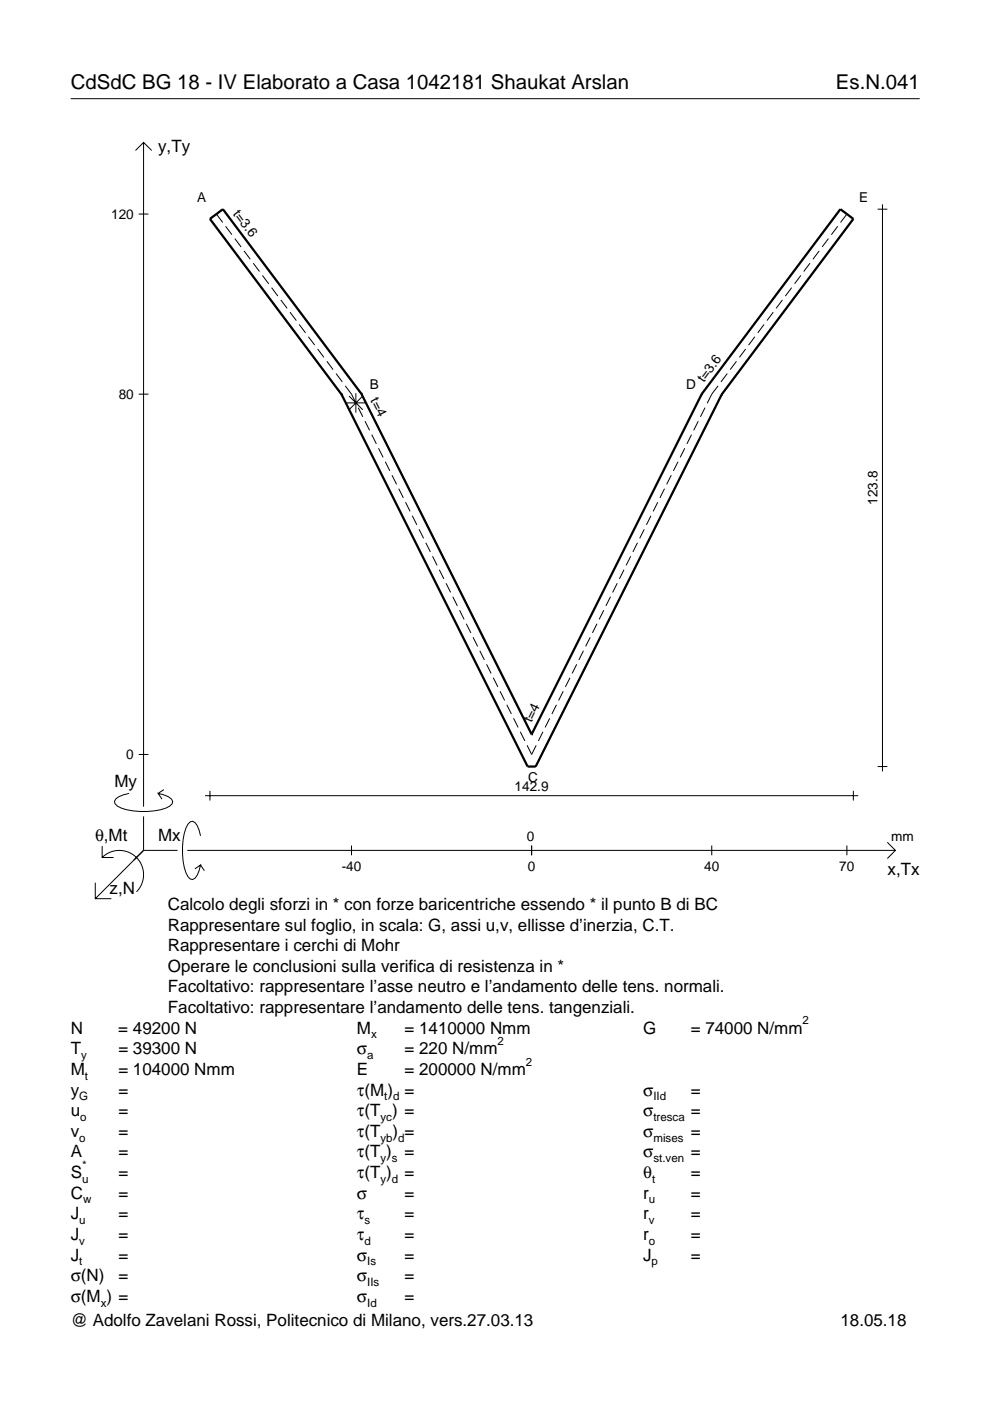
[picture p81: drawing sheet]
<svg xmlns="http://www.w3.org/2000/svg" width="210mm" height="297mm" viewBox="0 0 210 297" stroke-linecap="round" stroke-linejoin="round" font-family="sans-serif">
<defs><g id="words">
<g font-size="4.3">
<text x="15" y="18.9">CdSdC BG 18 - IV Elaborato a Casa 1042181 Shaukat Arslan</text>
<text x="177.2" y="18.9">Es.N.041</text>
</g>
<g font-size="3.6">
<text x="33.5" y="32.3">y,Ty</text>
<text x="24.3" y="166.9">My</text>
<text x="20.1" y="178.2">θ,Mt</text>
<text x="33.5" y="178.2">Mx</text>
<text x="188.2" y="185.5">x,Tx</text>
<text x="23.2" y="189.6">z,N</text>
<text x="35.6" y="192.9">Calcolo degli sforzi in * con forze baricentriche essendo * il punto B di BC</text>
<text x="35.6" y="197.3">Rappresentare sul foglio, in scala: G, assi u,v, ellisse d’inerzia, C.T.</text>
<text x="35.6" y="201.7">Rappresentare i cerchi di Mohr</text>
<text x="35.6" y="206">Operare le conclusioni sulla verifica di resistenza in *</text>
<text x="35.6" y="214.8">Facoltativo: rappresentare l’andamento delle tens. tangenziali.</text>
<text x="35.6" y="210.4">Facoltativo: rappresentare l’asse neutro e l’andamento delle tens. normali.</text>
<text x="15" y="219.2">N</text>
<text x="25.1" y="219.2">= 49200 N</text>
<text x="75.7" y="219.2">M</text>
<text x="85.8" y="219.2">= 1410000 Nmm</text>
<text x="136.4" y="219.2">G</text>
<text x="146.5" y="219.2">= 74000 N/mm</text>
<text x="15" y="223.5">T</text>
<text x="15" y="227.9">M</text>
<text x="25.1" y="223.5">= 39300 N</text>
<text x="25.1" y="227.9">= 104000 Nmm</text>
<text x="75.7" y="223.5">σ</text>
<text x="75.7" y="227.9">E</text>
<text x="85.8" y="223.5">= 220 N/mm</text>
<text x="85.8" y="227.9">= 200000 N/mm</text>
<text x="15" y="232.3">y</text>
<text x="25.1" y="232.3">=</text>
<text x="75.7" y="232.3">τ(M ) =</text>
<text x="136.4" y="232.3">σ</text>
<text x="146.5" y="232.3">=</text>
<text x="15" y="236.7">u</text>
<text x="25.1" y="236.7">=</text>
<text x="75.7" y="236.7">τ(T ) =</text>
<text x="136.4" y="236.7">σ</text>
<text x="146.5" y="236.7">=</text>
<text x="15" y="241">v</text>
<text x="15" y="245.4">A</text>
<text x="25.1" y="241">=</text>
<text x="25.1" y="245.4">=</text>
<text x="75.7" y="245.4">τ(T )</text>
<text x="75.7" y="241">τ(T</text>
<text x="83.3" y="241">) =</text>
<text x="85.8" y="245.4">=</text>
<text x="136.4" y="241">σ</text>
<text x="136.4" y="245.4">σ</text>
<text x="146.5" y="241">=</text>
<text x="146.5" y="245.4">=</text>
<text x="15" y="249.8">S</text>
<text x="25.1" y="249.8">=</text>
<text x="75.7" y="249.8">τ(T )</text>
<text x="85.8" y="249.8">=</text>
<text x="136.4" y="249.8">θ</text>
<text x="146.5" y="249.8">=</text>
<text x="15" y="254.2">C</text>
<text x="25.1" y="254.2">=</text>
<text x="75.7" y="254.2">σ</text>
<text x="85.8" y="254.2">=</text>
<text x="136.4" y="254.2">r</text>
<text x="146.5" y="254.2">=</text>
<text x="15" y="258.5">J</text>
<text x="15" y="262.9">J</text>
<text x="25.1" y="258.5">=</text>
<text x="25.1" y="262.9">=</text>
<text x="75.7" y="258.5">τ</text>
<text x="75.7" y="262.9">τ</text>
<text x="85.8" y="258.5">=</text>
<text x="85.8" y="262.9">=</text>
<text x="136.4" y="258.5">r</text>
<text x="136.4" y="262.9">r</text>
<text x="146.5" y="258.5">=</text>
<text x="146.5" y="262.9">=</text>
<text x="15" y="267.3">J</text>
<text x="25.1" y="267.3">=</text>
<text x="75.7" y="267.3">σ</text>
<text x="85.8" y="267.3">=</text>
<text x="136.4" y="267.3">J</text>
<text x="146.5" y="267.3">=</text>
<text x="15" y="271.7">σ(N)</text>
<text x="25.1" y="271.7">=</text>
<text x="75.7" y="271.7">σ</text>
<text x="85.8" y="271.7">=</text>
<text x="15" y="281.2">@ Adolfo Zavelani Rossi, Politecnico di Milano, vers.27.03.13</text>
<text x="15" y="276">σ(M ) =</text>
<text x="75.7" y="276">σ</text>
<text x="85.8" y="276">=</text>
<text x="178.2" y="281.2">18.05.18</text>
</g>
<g font-size="2.9">
<text x="23.6" y="46.4">120</text>
<text x="41.8" y="42.9">A</text>
<text x="49.3" y="45.4" transform="rotate(53 49.3 45.4)">t=3.6</text>
<text x="182.2" y="42.9">E</text>
<text x="78.4" y="82.6">B</text>
<text x="145.5" y="82.6">D</text>
<text x="149.2" y="81.3" transform="rotate(-53 149.2 81.3)">t=3.6</text>
<text x="25.2" y="84.6">80</text>
<text x="78.5" y="84.9" transform="rotate(63 78.5 84.9)">t=4</text>
<text x="186.1" y="107" transform="rotate(-90 186.1 107)">123.8</text>
<text x="112.7" y="153.4" transform="rotate(-63 112.7 153.4)">t=4</text>
<text x="26.8" y="161">0</text>
<text x="109.1" y="167.7">142.9</text>
<text x="112" y="165.9">C</text>
<text x="111.7" y="178.2">0</text>
<text x="189" y="178.2">mm</text>
<text x="72.4" y="184.7">-40</text>
<text x="111.9" y="184.7">0</text>
<text x="149.3" y="184.7">40</text>
<text x="178" y="184.7">70</text>
</g>
<g font-size="2.4">
<text x="78.7" y="220.2">x</text>
<text x="105.5" y="221.5">2</text>
<text x="170.2" y="217.2">2</text>
<text x="17.2" y="224.5">y</text>
<text x="77.9" y="224.5">a</text>
<text x="111.5" y="225.9">2</text>
<text x="16.8" y="233.3">G</text>
<text x="18" y="228.9">t</text>
<text x="81.5" y="233.3">t d</text>
<text x="138.5" y="233.3">IId</text>
<text x="17" y="237.7">o</text>
<text x="80.7" y="237.7">yc</text>
<text x="138.5" y="237.7">tresca</text>
<text x="16.8" y="242">o</text>
<text x="80.7" y="242">yb d</text>
<text x="138.5" y="242">mises</text>
<text x="17.4" y="250.8">u</text>
<text x="17.4" y="247.8">*</text>
<text x="80.7" y="246.4">y s</text>
<text x="80.7" y="250.8">y d</text>
<text x="138.2" y="250.8">t</text>
<text x="138.5" y="246.4">st.ven</text>
<text x="17.6" y="255.2">w</text>
<text x="137.6" y="255.2">u</text>
<text x="16.8" y="259.5">u</text>
<text x="16.8" y="263.9">v</text>
<text x="77.3" y="259.5">s</text>
<text x="77.3" y="263.9">d</text>
<text x="137.6" y="259.5">v</text>
<text x="137.6" y="263.9">o</text>
<text x="16.8" y="268.3">t</text>
<text x="77.9" y="268.3">Is</text>
<text x="138.2" y="268.3">p</text>
<text x="77.9" y="272.7">IIs</text>
<text x="21.4" y="277">x</text>
<text x="77.9" y="277">Id</text>
</g>
</g></defs>
<g fill="none" stroke="#000" stroke-width=".21">
<path d="M15 20.9h180M28.7 31.9l1.7-1.7 1.8 1.7M30.4 30.2v140.8M29.4 45.4h2.1M45.9 45.4l1.3 1.8M47.8 48l1.4 1.8M49.8 50.6l1.3 1.8M51.7 53.2l1.4 1.8M53.7 55.8l1.3 1.8M55.6 58.4l1.4 1.8M169.8 58.4l-1.3 1.8M171.7 55.8l-1.3 1.8"/>
<path d="M173.7 53.2l-1.3 1.8M175.6 50.6l-1.3 1.8M177.6 48l-1.3 1.8M179.6 45.4l-1.4 1.8M186.1 44.4h2M187.1 43.3v120.3M57.6 61l1.3 1.8M59.5 63.6l1.4 1.8M61.5 66.2l1.3 1.8M63.4 68.8l1.4 1.8M65.4 71.4l1.3 1.8M67.3 74l1.4 1.8"/>
<path d="M69.3 76.6l1.3 1.8M71.2 79.2l1.4 1.8M154.2 79.2l-1.3 1.8M156.1 76.6l-1.3 1.8M158.1 74l-1.3 1.8M160 71.4l-1.3 1.8M162 68.8l-1.3 1.8M163.9 66.2l-1.3 1.8M165.9 63.6l-1.3 1.8M167.8 61l-1.3 1.8M29.4 83.6h2.1M73.2 81.8l1.3 1.8 1 1.9"/>
<path d="M73.4 85.4h4.1M74 84l2.9 2.9M75.4 83.4v4.1M76 86.4l.9 2M76.9 84l-2.9 2.9M77.4 89.3l1 1.9M78.8 92.2l1 1.9M80.3 95l.9 2M81.7 97.9l1 1.9M143.8 97.9l-1 1.9M145.2 95l-1 2M146.6 92.2l-1 1.9"/>
<path d="M148 89.3l-.9 1.9M149.5 86.4l-1 2M152.2 81.8l-1.3 1.8-1 1.9M83.1 100.8l1 1.9M84.5 103.6l1 2M86 106.5l.9 1.9M87.4 109.3l1 2M88.8 112.2l1 2M90.3 115.1l.9 1.9M91.7 117.9l1 2M133.7 117.9l-.9 2M135.2 115.1l-1 1.9"/>
<path d="M136.6 112.2l-1 2M138 109.3l-.9 2M139.5 106.5l-1 1.9M140.9 103.6l-1 2M142.3 100.8l-1 1.9M93.1 120.8l1 1.9M94.6 123.7l.9 1.9M96 126.5l1 2M97.4 129.4l1 1.9M98.9 132.3l.9 1.9M100.3 135.1l1 2M101.7 138l1 1.9"/>
<path d="M123.7 138l-1 1.9M125.1 135.1l-.9 2M126.6 132.3l-1 1.9M128 129.4l-1 1.9M129.4 126.5l-.9 2M130.9 123.7l-1 1.9M132.3 120.8l-1 1.9M29.4 160h2.1M103.2 140.8l.9 2M104.6 143.7l1 1.9M106 146.6l1 1.9M107.5 149.4l.9 2"/>
<path d="M108.9 152.3l1 1.9M110.3 155.2l1 1.9M111.7 158l1 2 1-2M115.1 155.2l-1 1.9M116.6 152.3l-1 1.9M118 149.4l-1 2M119.4 146.6l-1 1.9M120.8 143.7l-.9 1.9M122.3 140.8l-1 2M21.7 179.4v2.4h2.4M27.3 168.2a3.6 3.6 0 0 0-3 1.7l.1 .5a5.6 5.6 0 0 0 3.8 1.5 13.4 13.4 0 0 0 7.8-1l.5-.5 .1-.5a3.6 3.6 0 0 0-3.1-1.7l.8 1.2M30.4 173.1v7.2"/>
<path d="M34.7 167.4l-1.2 .8M42.5 177.2a3.6 3.6 0 0 0-1.7-3.1l-.5 .2a5.7 5.7 0 0 0-1.5 3.7 13.3 13.3 0 0 0 1 7.9l.5 .5 .5 .1a3.6 3.6 0 0 0 1.7-3.1l-1.2 .8M43.5 168.7h138.5M44.5 167.7v2M74.5 179.3v2M112.7 179.3v2M150.9 179.3v2M179.6 179.3v2M180.9 167.7v2M186.1 162.5h2M188.1 178.6l1.7 1.7-1.7 1.7M20.2 187.2v3.3h3.4"/>
<path d="M21.7 181.8a5.1 5.1 0 0 1 7.2 0 5.1 5.1 0 0 1 0 7.3M30.4 180.3l-10.2 10.2M30.4 180.3h7.2M39.7 180.3h150.1M42.5 183.4l.8 1.2"/>
</g>
<path d="M72.4 83.6h.1M72.4 83.6l39.5 78.9h1.7l39.4-78.9M76.6 83.5h.1M76.6 83.5l-29.3-39.1-2.8 2 27.9 37.2M76.6 83.5l36.1 72.2M148.8 83.5h.1M148.8 83.5l-36.1 72.2M148.8 83.5l29.4-39.1 2.7 2-27.9 37.2M153 83.6h.1M112.7 155.7h.1" fill="none" stroke="#000" stroke-width=".48"/>
<use href="#words"/>
</svg>
